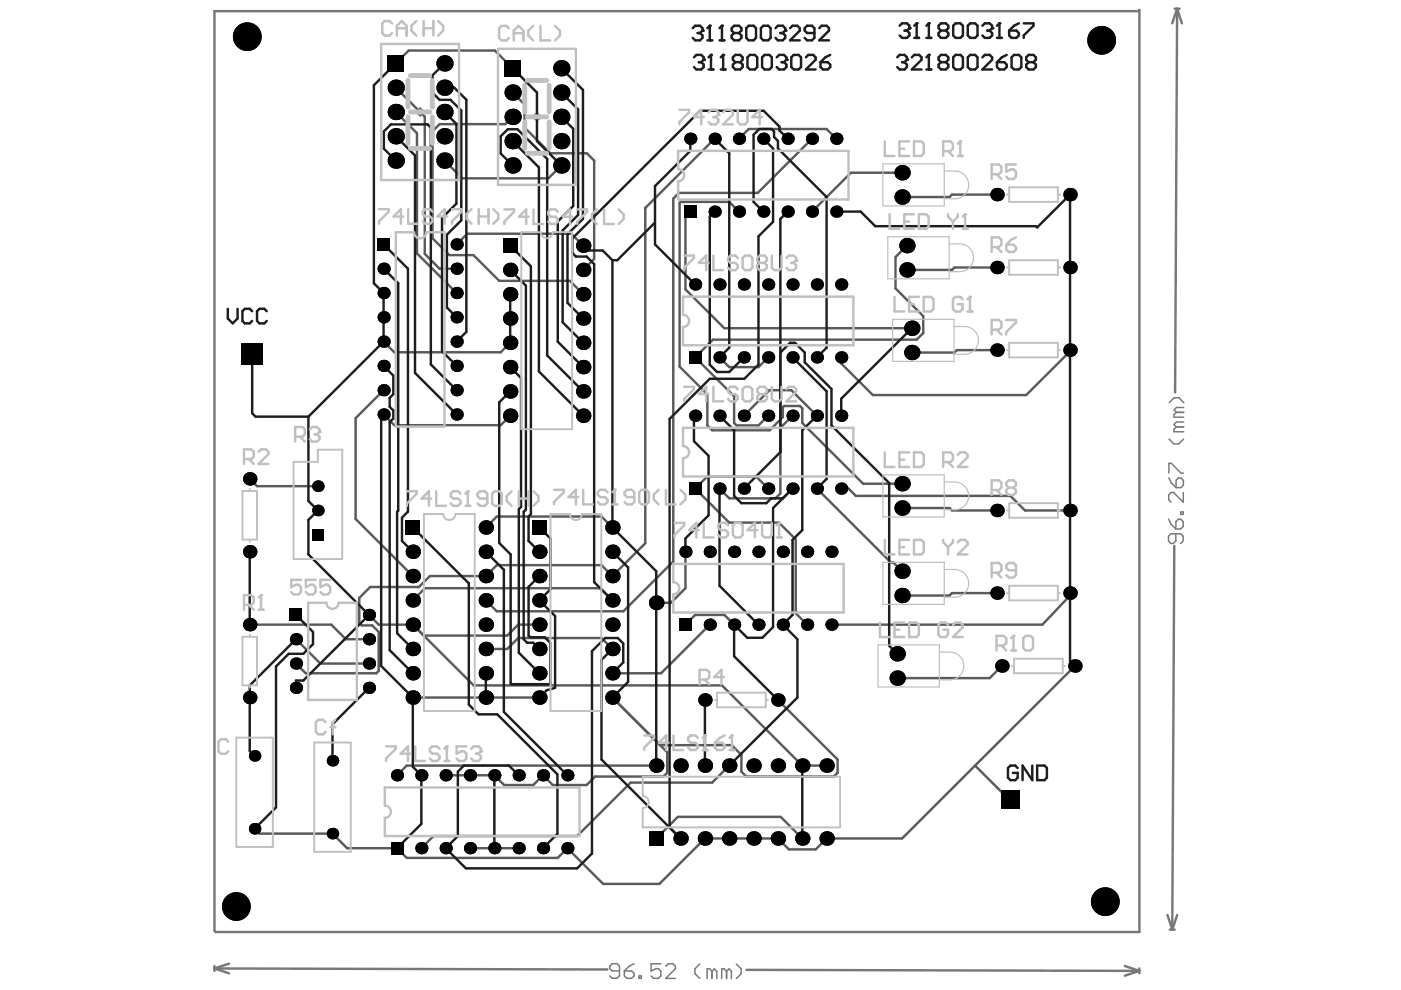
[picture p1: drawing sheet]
<svg xmlns="http://www.w3.org/2000/svg" width="297mm" height="210mm" viewBox="0 0 297 210" stroke-linecap="round" stroke-linejoin="round" font-family="sans-serif">
<g fill="none" stroke="#5a5a5a" stroke-width=".21">
<path d="M88.1 23.7h2M89.1 22.7v2.1M112.8 24.8h2.1M113.8 23.8v2"/>
<circle cx="89.1" cy="23.7" r=".71"/>
<circle cx="113.8" cy="24.8" r=".71"/>
</g>
<g fill="none" stroke="#787878" stroke-width=".52">
<path d="M45.5 2.4h195.8l.3-.3v195.5h-195.9l-.2-.2zM249.1 1.8l1 .1M249.6 1.9l-1.1 3M249.6 1.9l-.5 81.3M249.6 1.9l1 3M249 115.7l-.5 81.4M247.5 194l1 3.1M248 197.1h1.1M249.6 194l-1.1 3.1M45.5 205.3l3.1 1.1M45.5 205.3l83.3 .3M45.5 204.8v1.1"/>
<path d="M48.6 204.3l-3.1 1M158.3 205.6l83.3 .3M238.5 204.8l3.1 1.1M241.6 205.9l-3.1 1M241.6 205.3v1.1"/>
</g>
<g fill="none" stroke="#787878" stroke-width=".31">
<path d="M247.9 93.1l1 1h1l1-1M247.9 85.4l1-1.1h1.1l1 1.1M249.4 90.5l-.5 .5v.5l2.1 .1M249.4 90.5h1.6M249.4 87.4l-.5 .5v.6h2.1M249.4 87.4h1.6M251 89.5h-1.6l-.5 .5 .5 .5M251 86.4h-1.6l-.5 .5 .5 .5M247.8 110.1l.5 1 1 1M247.8 101.3l.5 1.1 1 1M247.8 100.3v-2.1h.5l2.1 2.1h.5M249.3 113.2v1.5l-.5 .5h-.5l-.6-.5v-1l.6-.5h2l.5 .5v1l-.5 .5"/>
<path d="M249.3 110.6l.5-.5h.5l.6 .5v1l-.6 .5h-1zM249.4 101.8l.5-.5h.5l.5 .6v1l-.5 .5h-1.1zM250.4 108.5h.5v.6h-.6zM250.9 104.4v2.1l-2.1-2.1h-.5l-.5 .5v1.1l.5 .5M131.3 205.9h-1.5l-.5-.5v-.6l.5-.5h1l.5 .5v2.1l-.5 .5h-1l-.5-.5M132.4 205.9h1.5l.5 .5v.5l-.5 .5h-1l-.5-.5zM134.4 204.3l-1 .5-1 1.1M135.5 206.9h.5v.5h-.5zM140.1 204.4l-2-.1v1.6l1-.5h.5l.5 .5v1l-.5 .5h-1l-.6-.5M141.1 204.9l.6-.5h1l.5 .5v.5l-2.1 2h2.1M148.4 204.4l-1.1 1v1l1.1 1.1M150.9 205.9l-.5-.5h-.5v2.1"/>
<path d="M150.9 205.9v1.6M150.9 205.9l.6-.5 .5 .5v1.6M154 205.9l-.5-.5h-.5v2.1M154 205.9v1.6M154 205.9l.6-.5 .5 .5v1.6M156.1 204.4l1 1v1.1l-1 1"/>
</g>
<g fill="none" stroke="#5a5a5a" stroke-width=".52">
<path d="M83.9 18.6l6.2 6.1v29.1l3.1 3.2h3.6M83.9 13.4l2.7-2.7h18.3l3.8 3.8M108.7 19.6l2.5 2.5v4.9l5.5 5.5h7.7l1.6 1.5v20.9l-2.3 2.3M83.9 23.7l4.5 4.5v25.5l8.4 8.4M94.2 34l3.8 3.8h18.3l2.7-2.7M108.7 24.8l-1.6 1.5h-13.9l-1.5 1.5v22.7l3.6 3.6h5.1l5.4 5.4h15l2.9 2.9M151.5 29.4l-14.7 14.7v71.1l-7 6.9-2.3-2.3h-22.2l-2.3 2.3h-11.9l-2.3 2.4h-10.3l-2.3 2.3v5.3l.5 .5h2.2l1.4 1.4v8.2l-.5 .5h-15l-2-2M156.7 29.4l2-2h16.6l2 2M172.2 29.4l-11.5 11.5h-16.7l-1.3 1.2v76.9l-10.5 10.6h-26.9l-2.3-2.3M191.3 36.6h-10.9l-8.2 8.3M96.8 51.8l2.3-2.2h22l2.6 2.5M146.4 44.9h-1.1v16.5l8.3 8.2h39.7"/>
<path d="M156.7 44.9l-2.1-2.1h-10.3l-.2 .2v34.7l5.9 5.9v6.6l1 1h12.2l2.8-2.8v-2.1l.2-.2h3.4l.5 .5v3.1l12.9 12.9h8.3M192.3 52.1l-2.4 2.4v6.6l5.8 5.9v3.6l-1.3 1.4h-43.2l-3.8 3.8 8.2 8.2v5.7l.6 .5h4.6l2.1-2.1M211.4 56.7h-9l-.6 .5h-9.5M211.4 41.3h-9.6l-.5 .5h-10M81.3 72.4l2.3 2.3h22.6l2-2M152.6 75.8l2 2h6.2l2.1-2M211.4 74.2h-8.5l-.5 .5h-9.1M226.6 74.7l-9 9.1h-32.5l-6.7-6.7v-1.3M81.3 87.9l2.3 2.2h22.6l2-2M81.3 82.7l-5.9 6v21.3l12.1 12.1M157.7 88.1l5.4-5.4h4.7l5.4 5.4M168 88.1l-2.5 2.6v13.9l-1.1 1.1h-9.8l-2-2.1"/>
<path d="M52.9 101.5l1.6 1.6h12.9M103 111.8l2.3-2.3h22.2l2.3 2.3M145.3 117v7.7l-3.1 3.1h-3.1M162.9 103.6l-2.6-2.6h-10.3l-2.6 2.6 7.2 7.2h10.5l3.6 3.6v15.6l2.4 2.4M173.2 103.6l15.7 15.7h.5l1.9 1.8M178.4 103.6h1.5l1.6 1.5h32.7l3.1 3.1h9.6M191.3 107.7h10l.5 .5h9.6M52.9 132.4h17.3l3.1 3.1h4.9M62.8 135.5l5.1 5.2h10.3M78.2 130.4l2.1 2h7.2l12.9 12.9h52.7l17 17h5.2M87.5 127.3l2.6-2.6h37.2l2.5 2.6M103 137.6h4.6l2.3-2.3h17.6l2.3 2.3"/>
<path d="M114.4 132.4h-4.5l-2.3 2.4h-17.8M145.3 132.4l2.1-2h6.2l2 2M150.5 132.4l-10.3 10.3h-10.4M211.4 125.7h-9.6l-.5 .6h-10M226.9 125.7v.6l-5.9 6.1h-44.7M87.5 147.9h26.9M129.8 147.9l11.7 11.6v4.4l-.8 .7h-14.5l-1.8 1.8h-7.2l-2.1-2-2 2h-6.2l-2.1-2h-10.3M164.9 148.4l12.7 12.6v2.9l-.8 .7h-18.6l-1-1v-3.5l-2.1-2.1h-15.1M212.4 141.2l-2.6 2.6h-19.6M227.9 141.2l-36.6 36.6h-16l-2.4 2.3h-5.6l-2.4-2.3h-15.4l-9.7 9.6h-11.9l-7.6-7.6-2.1 2.1h-32l-2-2.1h-10.6l-3.1-3.1h-15.5l-1-1M99.7 179.8h10.3M139.1 162.3h-52.9l-2 2.1"/>
<path d="M139.1 177.8l4.6-4.6h21.8l4.6 4.6M154.6 162.3l-3.6 3.6h-17.3l-11.3 11.4h-30.5l-2.6 2.5M206.7 162.3l7.3 7.2h.2"/>
</g>
<g fill="#000">
<circle cx="52.4" cy="7.8" r="3"/>
<circle cx="83.9" cy="18.6" r="1.73"/>
<circle cx="94.2" cy="18.6" r="1.73"/>
<circle cx="94.2" cy="13.4" r="1.73"/>
<circle cx="108.7" cy="19.6" r="1.73"/>
<circle cx="119" cy="19.6" r="1.73"/>
<circle cx="119" cy="14.5" r="1.73"/>
<circle cx="233.6" cy="8.5" r="3"/>
<circle cx="83.9" cy="34" r="1.73"/>
<circle cx="83.9" cy="23.7" r="1.73"/>
<circle cx="83.9" cy="28.9" r="1.73"/>
<circle cx="94.2" cy="28.9" r="1.73"/>
<circle cx="94.2" cy="23.7" r="1.73"/>
<circle cx="94.2" cy="34" r="1.73"/>
<circle cx="108.7" cy="29.9" r="1.73"/>
<circle cx="108.7" cy="24.8" r="1.73"/>
<circle cx="108.7" cy="35.1" r="1.73"/>
<circle cx="119" cy="35.1" r="1.73"/>
<circle cx="119" cy="24.8" r="1.73"/>
<circle cx="119" cy="29.9" r="1.73"/>
<circle cx="146.4" cy="29.4" r="1.29"/>
<circle cx="151.5" cy="29.4" r="1.29"/>
<circle cx="156.7" cy="29.4" r="1.29"/>
<circle cx="161.8" cy="29.4" r="1.29"/>
<circle cx="167" cy="29.4" r="1.29"/>
<circle cx="172.2" cy="29.4" r="1.29"/>
<circle cx="177.3" cy="29.4" r="1.29"/>
<circle cx="191.3" cy="36.6" r="1.63"/>
<circle cx="81.3" cy="57" r="1.29"/>
<circle cx="96.8" cy="57" r="1.29"/>
<circle cx="96.8" cy="51.8" r="1.29"/>
<circle cx="108.2" cy="57.2" r="1.53"/>
<circle cx="123.7" cy="57.2" r="1.53"/>
<circle cx="123.7" cy="52.1" r="1.53"/>
<circle cx="151.5" cy="44.9" r="1.29"/>
<circle cx="156.7" cy="44.9" r="1.29"/>
<circle cx="161.8" cy="44.9" r="1.29"/>
<circle cx="167" cy="44.9" r="1.29"/>
<circle cx="172.2" cy="44.9" r="1.29"/>
<circle cx="177.3" cy="44.9" r="1.29"/>
<circle cx="191.3" cy="41.8" r="1.63"/>
<circle cx="192.3" cy="57.2" r="1.63"/>
<circle cx="192.3" cy="52.1" r="1.63"/>
<circle cx="211.4" cy="41.3" r="1.42"/>
<circle cx="211.4" cy="56.7" r="1.42"/>
<circle cx="226.9" cy="56.7" r="1.42"/>
<circle cx="226.9" cy="41.3" r="1.42"/>
<circle cx="81.3" cy="72.4" r="1.29"/>
<circle cx="81.3" cy="62.1" r="1.29"/>
<circle cx="81.3" cy="67.3" r="1.29"/>
<circle cx="81.3" cy="77.6" r="1.29"/>
<circle cx="96.8" cy="72.4" r="1.29"/>
<circle cx="96.8" cy="67.3" r="1.29"/>
<circle cx="96.8" cy="62.1" r="1.29"/>
<circle cx="96.8" cy="77.6" r="1.29"/>
<circle cx="108.2" cy="67.5" r="1.53"/>
<circle cx="108.2" cy="77.8" r="1.53"/>
<circle cx="108.2" cy="72.7" r="1.53"/>
<circle cx="108.2" cy="62.4" r="1.53"/>
<circle cx="123.7" cy="72.7" r="1.53"/>
<circle cx="123.7" cy="62.4" r="1.53"/>
<circle cx="123.7" cy="77.8" r="1.53"/>
<circle cx="123.7" cy="67.5" r="1.53"/>
<circle cx="147.4" cy="60.3" r="1.29"/>
<circle cx="152.6" cy="75.8" r="1.29"/>
<circle cx="152.6" cy="60.3" r="1.29"/>
<circle cx="157.7" cy="60.3" r="1.29"/>
<circle cx="157.7" cy="75.8" r="1.29"/>
<circle cx="162.9" cy="60.3" r="1.29"/>
<circle cx="162.9" cy="75.8" r="1.29"/>
<circle cx="168" cy="75.8" r="1.29"/>
<circle cx="168" cy="60.3" r="1.29"/>
<circle cx="173.2" cy="60.3" r="1.29"/>
<circle cx="173.2" cy="75.8" r="1.29"/>
<circle cx="178.4" cy="60.3" r="1.29"/>
<circle cx="178.4" cy="75.8" r="1.29"/>
<circle cx="193.3" cy="74.7" r="1.63"/>
<circle cx="193.3" cy="69.6" r="1.63"/>
<circle cx="211.4" cy="74.2" r="1.42"/>
<circle cx="226.9" cy="74.2" r="1.42"/>
<circle cx="81.3" cy="87.9" r="1.29"/>
<circle cx="81.3" cy="82.7" r="1.29"/>
<circle cx="96.8" cy="82.7" r="1.29"/>
<circle cx="96.8" cy="87.9" r="1.29"/>
<circle cx="108.2" cy="83" r="1.53"/>
<circle cx="108.2" cy="88.1" r="1.53"/>
<circle cx="123.7" cy="83" r="1.53"/>
<circle cx="123.7" cy="88.1" r="1.53"/>
<circle cx="147.4" cy="88.1" r="1.29"/>
<circle cx="152.6" cy="88.1" r="1.29"/>
<circle cx="157.7" cy="88.1" r="1.29"/>
<circle cx="162.9" cy="88.1" r="1.29"/>
<circle cx="168" cy="88.1" r="1.29"/>
<circle cx="173.2" cy="88.1" r="1.29"/>
<circle cx="178.4" cy="88.1" r="1.29"/>
<circle cx="52.9" cy="117" r="1.42"/>
<circle cx="52.9" cy="101.5" r="1.42"/>
<circle cx="67.4" cy="103.1" r="1.22"/>
<circle cx="67.4" cy="108.2" r="1.22"/>
<circle cx="87.5" cy="117" r="1.53"/>
<circle cx="103" cy="111.8" r="1.53"/>
<circle cx="103" cy="117" r="1.53"/>
<circle cx="114.4" cy="117" r="1.53"/>
<circle cx="129.8" cy="111.8" r="1.53"/>
<circle cx="129.8" cy="117" r="1.53"/>
<circle cx="145.3" cy="117" r="1.29"/>
<circle cx="150.5" cy="117" r="1.29"/>
<circle cx="152.6" cy="103.6" r="1.29"/>
<circle cx="155.6" cy="117" r="1.29"/>
<circle cx="157.7" cy="103.6" r="1.29"/>
<circle cx="160.8" cy="117" r="1.29"/>
<circle cx="162.9" cy="103.6" r="1.29"/>
<circle cx="166" cy="117" r="1.29"/>
<circle cx="168" cy="103.6" r="1.29"/>
<circle cx="171.1" cy="117" r="1.29"/>
<circle cx="173.2" cy="103.6" r="1.29"/>
<circle cx="176.3" cy="117" r="1.29"/>
<circle cx="178.4" cy="103.6" r="1.29"/>
<circle cx="191.3" cy="102.6" r="1.63"/>
<circle cx="191.3" cy="107.7" r="1.63"/>
<circle cx="211.4" cy="108.2" r="1.42"/>
<circle cx="226.9" cy="108.2" r="1.42"/>
<circle cx="52.9" cy="132.4" r="1.42"/>
<circle cx="62.8" cy="135.5" r="1.29"/>
<circle cx="78.2" cy="135.5" r="1.29"/>
<circle cx="78.2" cy="130.4" r="1.29"/>
<circle cx="87.5" cy="132.4" r="1.53"/>
<circle cx="87.5" cy="127.3" r="1.53"/>
<circle cx="87.5" cy="122.1" r="1.53"/>
<circle cx="87.5" cy="137.6" r="1.53"/>
<circle cx="103" cy="132.4" r="1.53"/>
<circle cx="103" cy="137.6" r="1.53"/>
<circle cx="103" cy="127.3" r="1.53"/>
<circle cx="103" cy="122.1" r="1.53"/>
<circle cx="114.4" cy="132.4" r="1.53"/>
<circle cx="114.4" cy="127.3" r="1.53"/>
<circle cx="114.4" cy="122.1" r="1.53"/>
<circle cx="114.4" cy="137.6" r="1.53"/>
<circle cx="129.8" cy="132.4" r="1.53"/>
<circle cx="129.8" cy="127.3" r="1.53"/>
<circle cx="129.8" cy="137.6" r="1.53"/>
<circle cx="129.8" cy="122.1" r="1.53"/>
<circle cx="139.1" cy="127.8" r="1.55"/>
<circle cx="150.5" cy="132.4" r="1.29"/>
<circle cx="155.6" cy="132.4" r="1.29"/>
<circle cx="160.8" cy="132.4" r="1.29"/>
<circle cx="166" cy="132.4" r="1.29"/>
<circle cx="171.1" cy="132.4" r="1.29"/>
<circle cx="176.3" cy="132.4" r="1.29"/>
<circle cx="190.2" cy="138.6" r="1.63"/>
<circle cx="191.3" cy="121.1" r="1.63"/>
<circle cx="191.3" cy="126.3" r="1.63"/>
<circle cx="211.4" cy="125.7" r="1.42"/>
<circle cx="226.9" cy="125.7" r="1.42"/>
<circle cx="52.9" cy="147.9" r="1.42"/>
<circle cx="62.8" cy="140.7" r="1.29"/>
<circle cx="62.8" cy="145.8" r="1.29"/>
<circle cx="78.2" cy="145.8" r="1.29"/>
<circle cx="78.2" cy="140.7" r="1.29"/>
<circle cx="87.5" cy="142.7" r="1.53"/>
<circle cx="87.5" cy="147.9" r="1.53"/>
<circle cx="103" cy="142.7" r="1.53"/>
<circle cx="103" cy="147.9" r="1.53"/>
<circle cx="114.4" cy="142.7" r="1.53"/>
<circle cx="114.4" cy="147.9" r="1.53"/>
<circle cx="129.8" cy="147.9" r="1.53"/>
<circle cx="129.8" cy="142.7" r="1.53"/>
<circle cx="149.5" cy="148.4" r="1.42"/>
<circle cx="164.9" cy="148.4" r="1.42"/>
<circle cx="190.2" cy="143.8" r="1.63"/>
<circle cx="212.4" cy="141.2" r="1.42"/>
<circle cx="227.9" cy="141.2" r="1.42"/>
<circle cx="54" cy="160.3" r="1.22"/>
<circle cx="54" cy="175.7" r="1.22"/>
<circle cx="70.5" cy="176.7" r="1.22"/>
<circle cx="70.5" cy="161.3" r="1.22"/>
<circle cx="84.2" cy="164.4" r="1.29"/>
<circle cx="89.3" cy="179.8" r="1.29"/>
<circle cx="89.3" cy="164.4" r="1.29"/>
<circle cx="94.5" cy="164.4" r="1.29"/>
<circle cx="94.5" cy="179.8" r="1.29"/>
<circle cx="99.7" cy="164.4" r="1.29"/>
<circle cx="99.7" cy="179.8" r="1.29"/>
<circle cx="104.8" cy="164.4" r="1.29"/>
<circle cx="104.8" cy="179.8" r="1.29"/>
<circle cx="110" cy="179.8" r="1.29"/>
<circle cx="110" cy="164.4" r="1.29"/>
<circle cx="115.1" cy="164.4" r="1.29"/>
<circle cx="115.1" cy="179.8" r="1.29"/>
<circle cx="120.3" cy="164.4" r="1.29"/>
<circle cx="120.3" cy="179.8" r="1.29"/>
<circle cx="139.1" cy="162.3" r="1.53"/>
<circle cx="144.3" cy="177.8" r="1.53"/>
<circle cx="144.3" cy="162.3" r="1.53"/>
<circle cx="149.5" cy="177.8" r="1.53"/>
<circle cx="149.5" cy="162.3" r="1.53"/>
<circle cx="154.6" cy="162.3" r="1.53"/>
<circle cx="154.6" cy="177.8" r="1.53"/>
<circle cx="159.8" cy="162.3" r="1.53"/>
<circle cx="159.8" cy="177.8" r="1.53"/>
<circle cx="164.9" cy="177.8" r="1.53"/>
<circle cx="164.9" cy="162.3" r="1.53"/>
<circle cx="170.1" cy="162.3" r="1.53"/>
<circle cx="170.1" cy="177.8" r="1.53"/>
<circle cx="175.3" cy="162.3" r="1.53"/>
<circle cx="175.3" cy="177.8" r="1.53"/>
<circle cx="50.1" cy="192.2" r="3"/>
<circle cx="234.4" cy="191.2" r="3"/>
</g>
<g fill="#000">
<path d="M82.2 11.7h3.4v3.5h-3.4z" fill-rule="evenodd"/>
<path d="M107 12.7h3.4v3.5h-3.4z" fill-rule="evenodd"/>
<path d="M80 50.5h2.6v2.6h-2.6z" fill-rule="evenodd"/>
<path d="M106.6 50.6h3.1v3h-3.1z" fill-rule="evenodd"/>
<path d="M145.1 43.6h2.5v2.6h-2.5z" fill-rule="evenodd"/>
<path d="M51.2 72.8h4.5v4.4h-4.5z" fill-rule="evenodd"/>
<path d="M146.1 74.5h2.6v2.6h-2.6z" fill-rule="evenodd"/>
<path d="M66.2 112.2h2.4v2.4h-2.4z" fill-rule="evenodd"/>
<path d="M86 110.3h3.1v3.1h-3.1z" fill-rule="evenodd"/>
<path d="M112.8 110.3h3.1v3.1h-3.1z" fill-rule="evenodd"/>
<path d="M146.1 102.3h2.6v2.6h-2.6z" fill-rule="evenodd"/>
<path d="M61.5 129.1h2.5v2.6h-2.5z" fill-rule="evenodd"/>
<path d="M144 131.2h2.6v2.5h-2.6z" fill-rule="evenodd"/>
<path d="M137.6 176.3h3.1v3h-3.1z" fill-rule="evenodd"/>
<path d="M212.3 167.6h3.9v3.9h-3.9z" fill-rule="evenodd"/>
<path d="M82.9 178.5h2.6v2.6h-2.6z" fill-rule="evenodd"/>
</g>
<g fill="none" stroke="#1e1e1e" stroke-width=".52">
<path d="M83.9 13.4l-4.6 4.7v42l2 2v10.3l-15.9 15.9M94.2 18.6h2.1l2.6 2.6v49.2l-2.1 2M94.2 13.4l-2.5 2.6v3.7l1.5 1.5h2.3l2.3 2.2v23.3l-3 3.1v15.4l2 2.1M108.7 14.5l5.1 5.1v10.3l5.2 5.2M119 14.5l4.6 4.6v27.3l-3.3 3.3v14.5l3.4 3.3M119 19.6l3.6 3.6v22.4l-3.3 3.3v19.4l4.4 4.4M190.2 12.2l.5-.6h1.1l.5 .6v.5M83.9 34l-2.5-2.5v-3.6l1.5-1.5h7.8l.6 .6v50.3l5.5 5.4M83.9 28.9l4.1 4.1v46.1l8.8 8.8M94.2 23.7l2.6 2.6v16.9l-3.1 3v28.3l3.1 3.1M108.7 35.1l-2.5-2.5v-3.7l1.5-1.5h2l6.3 6.3v41.7l7.7 7.6M108.7 29.9l5.6 5.6v43.3l9.4 9.3"/>
<path d="M119 24.8l2.5 2.5v16.4l-3.2 3.3v25.5l5.4 5.3M146.4 29.4v2.6l-7.5 7.5v12.3l8.5 8.5M151.5 29.4l3.1 3.1v41.2l-2 2.1M161.8 29.4l2.1 2.1v15.5l-3.1 3.1v27.2l-3 3h-7.3l-8.5 8.5v86.7M167 29.4l-1.7-1.7v-.9l-3.4-3.3h-13.5l-27 27v3.1l.7 .8h2.3l1.6 1.6v67.4l3.8 3.9M81.3 57l3.1 3.1v48.2l-.2 .2v25.8l3.3 3.3M81.3 51.8l5.2 5.2v51.5l-1.3 1.3v4.9l2.3 2.3M108.2 57.2l3.3 3.4v47.4l-.5 .5v27l.8 .8h1.2l1.4 1.3M108.2 52.1l4.4 4.4v52.5l-.5 .5v5.2l2.3 2.3M123.2 53.1h4.6l2 2.1M129.8 55.2v56.6l9.3 9.3v41.2M138.9 47.2l-8 8h-1.1"/>
<path d="M151.5 44.9l-1 1v31.4l1.5 1.6h2.6l3.1-3.1M161.8 44.9l-2-2.1v-14.2l1.2-1.2h2.6l.5 .5v1.2l.8 .8v1.6l10.4 10.3v31.9l-2.1 2.1M167 44.9l-1.5 1.5v49.5l-7.8 7.7M177.3 44.9h5.2l3.1 3.1h34l.3 .2 7-6.9v98.9l1 1M48.3 65.5v2l1 1.1 1.1-1.1v-2M53.5 66l-.6-.5h-1l-.5 .5v2l.5 .6h1l.6-.6M53.5 75.5v12.1l.7 .7h11.2M56.6 66l-.6-.5h-1l-.5 .5v2l.5 .6h1l.6-.6M81.3 77.6l2.1 2v4l-.8 .8v1.9l.8 .7v1.7l-.8 .8v48.4l4.9 4.8M108.2 77.8l2.3 2.3v27.4l-.5 .4v30.5l4.4 4.3M108.2 62.4v10.3M165.5 74.7l2-2h1.1l2 2v2.1l5.7 5.7v7.7l12.2 12.2v34.5l1.7 1.7"/>
<path d="M168 75.8l7.3 7.2v18.5l-2.1 2.1M193.3 69.6l-14.9 14.9v3.6M65.4 88.3v17.9l2 2-2 2v7.4l12.8 12.8-13.9 13.9h-1.5v1.5M81.3 87.9l-.5 .5v52.8l6.7 6.7v14.7l1.8 1.8v10.3l-5.1 5.1M108.2 83l-2.4 2.3v29.8l2.5 2.5v27.3l.1 .2 8.3-.1v-8.7l-1.2-1.2h-3.1l-.3-.3v-10.4l2.3-2.3M147.1 87.9v5.6l3.1 3.1v12.7l-4.9 4.9v2M152.6 88.1l3 3.1v13.9l1.6 1.6h5.3l1-1h2.5M173.2 88.1l-3.1 3.1v21.2l-2.1 2.1v15.9l-2 2 3.1 3.1v12.4l-14.5 14.4M52.9 117v15.4M87.5 111.8l11.9 11.9v25.7l2.1 2.1h3.9l12.8 12.7v12.6l-3.1 3M103 117l3.8 3.8v30.1l13.5 13.5M114.4 111.8l2.3 2.4v10.8l-2.3 2.3 3.3 3.3v15.2l-1.8 .6-1.5 1.5"/>
<path d="M129.8 117l3.4 3.3v24.3l-3.4 3.3M152.6 103.6v20.6l8.2 8.2M168 103.6l-4.1 4.1v25.3l-2.3 2.2h-3.2l-2.8-2.8v6.7l9.3 9.3M62.8 135.5l-9.9 9.8v13.9l1.1 1.1M62.8 130.4l3.6 3.6v2.6l-2.1 2h-3.1l-2.7 2.7v29.9l-4.5 4.5M129.8 137.6l-2.3 2.3v21.1l16.8 16.8M78.2 145.8l-7.7 7.8v7.7M103 142.7v5.2M129.8 142.7l2.3-2.2v-4.1l-1.1-1.1h-2.7l-2.8 2.8v42.9l-3.1 3.1h-23.6l-4.3-4.3 2.6-2.5v-13.7l1.3-1.3h9.5l2.1 2.1M149.5 148.4v13.9M104.8 164.4v15.4M170.1 162.3v15.5"/>
<path d="M215.8 162.8l-.5-.5h-1.1l-.5 .5v2.1l.5 .5h1.1l.5-.5v-1h-1.1M218.9 162.3v3.1l-2.1-3.1v3.1M219.9 162.3h1.5l.6 .5v2.1l-.6 .5h-1.5z"/>
</g>
<circle cx="192.3" cy="12.7" r=".26" fill="#1e1e1e"/>
<path d="M191.3 13.2h.5M191.8 13.2l.5 .5v.5l-.5 .5h-1.1l-.5-.5M192.3 12.7l-.5 .5M193.3 12.2l.5-.6h1.1l.5 .6v.5l-2.1 2h2.1M196.4 14.7h1M196.9 11.6v3.1" fill="none" stroke="#1e1e1e" stroke-width=".52"/>
<circle cx="196.9" cy="11.6" r=".26" fill="#1e1e1e"/>
<g fill="none" stroke="#1e1e1e" stroke-width=".52">
<path d="M147.1 12.2l.5-.6h1.1l.5 .6v.5M196.9 11.6l-.5 .6M199.5 13.2l-.5-.5v-.5l.5-.6h1l.6 .6v.5l-.6 .5M199.5 13.2l-.5 .5v.5l.5 .5h1l.6-.5v-.5l-.6-.5M199.5 13.2h1M202.1 12.2l.5-.6h1l.6 .6v2l-.6 .5h-1l-.5-.5zM205.2 12.2l.5-.6h1l.6 .6v2l-.6 .5h-1l-.5-.5zM208.3 12.2l.5-.6h1l.5 .6v.5l-2 2h2M211.4 13.2h1.5l.5 .5v.5l-.5 .5h-1l-.5-.5zM213.4 11.6l-1 .6-1 1M214.5 12.2l.5-.6h1l.5 .6v2l-.5 .5h-1l-.5-.5zM218.1 13.2l-.5-.5v-.5l.5-.6h1l.5 .6v.5l-.5 .5"/>
<path d="M218.1 13.2l-.5 .5v.5l.5 .5h1l.5-.5v-.5l-.5-.5M218.1 13.2h1"/>
</g>
<circle cx="149.2" cy="12.7" r=".26" fill="#1e1e1e"/>
<path d="M148.2 13.2h.5M148.7 13.2l.5 .5v.5l-.5 .5h-1.1l-.5-.5M149.2 12.7l-.5 .5M150.2 14.7h1.1M150.7 11.6v3.1" fill="none" stroke="#1e1e1e" stroke-width=".52"/>
<circle cx="150.7" cy="11.6" r=".26" fill="#1e1e1e"/>
<path d="M150.7 11.6l-.5 .6M152.8 14.7h1M153.3 11.6v3.1" fill="none" stroke="#1e1e1e" stroke-width=".52"/>
<circle cx="153.3" cy="11.6" r=".26" fill="#1e1e1e"/>
<path d="M153.3 11.6l-.5 .6M155.9 13.2l-.5-.5v-.5l.5-.6h1l.6 .6v.5l-.6 .5M155.9 13.2l-.5 .5v.5l.5 .5h1l.6-.5v-.5l-.6-.5M155.9 13.2h1M158.5 12.2l.5-.6h1l.5 .6v2l-.5 .5h-1l-.5-.5zM161.6 12.2l.5-.6h1l.5 .6v2l-.5 .5h-1l-.5-.5zM164.7 12.2l.5-.6h1l.5 .6v.5" fill="none" stroke="#1e1e1e" stroke-width=".52"/>
<circle cx="166.7" cy="12.7" r=".26" fill="#1e1e1e"/>
<path d="M165.7 13.2h.5M166.2 13.2l.5 .5v.5l-.5 .5h-1l-.5-.5M166.7 12.7l-.5 .5M167.8 12.2l.5-.6h1l.5 .6v2l-.5 .5h-1l-.5-.5zM170.9 12.2l.5-.6h1l.5 .6v.5l-2 2h2M174 13.2h1.5l.5 .5v.5l-.5 .5h-1l-.5-.5zM176 11.6l-1 .6-1 1M190.7 5.5l.6-.6h1l.5 .6v.5" fill="none" stroke="#1e1e1e" stroke-width=".52"/>
<circle cx="192.8" cy="6" r=".26" fill="#1e1e1e"/>
<path d="M191.8 6.5h.5M192.3 6.5l.5 .5v.5l-.5 .5h-1l-.6-.5M192.8 6l-.5 .5M193.8 8h1.1M194.4 4.9v3.1" fill="none" stroke="#1e1e1e" stroke-width=".52"/>
<circle cx="194.4" cy="4.9" r=".26" fill="#1e1e1e"/>
<path d="M194.4 4.9l-.6 .6M196.4 8h1M196.9 4.9v3.1" fill="none" stroke="#1e1e1e" stroke-width=".52"/>
<circle cx="196.9" cy="4.9" r=".26" fill="#1e1e1e"/>
<path d="M196.9 4.9l-.5 .6M199.5 6.5l-.5-.5v-.5l.5-.6h1l.6 .6v.5l-.6 .5M199.5 6.5l-.5 .5v.5l.5 .5h1l.6-.5v-.5l-.6-.5M199.5 6.5h1M202.1 5.5l.5-.6h1l.6 .6v2l-.6 .5h-1l-.5-.5zM205.2 5.5l.5-.6h1l.6 .6v2l-.6 .5h-1l-.5-.5zM208.3 5.5l.5-.6h1l.5 .6v.5" fill="none" stroke="#1e1e1e" stroke-width=".52"/>
<circle cx="210.3" cy="6" r=".26" fill="#1e1e1e"/>
<path d="M209.3 6.5h.5M209.8 6.5l.5 .5v.5l-.5 .5h-1l-.5-.5M210.3 6l-.5 .5M211.4 8h1M211.9 4.9v3.1" fill="none" stroke="#1e1e1e" stroke-width=".52"/>
<circle cx="211.9" cy="4.9" r=".26" fill="#1e1e1e"/>
<path d="M146.9 6l.5-.5h1l.5 .5v.5M211.9 4.9l-.5 .6M214 6.5h1.5l.5 .5v.5l-.5 .5h-1l-.5-.5zM216 4.9l-1 .6-1 1M217.1 4.9h2v.6l-2 2v.5" fill="none" stroke="#1e1e1e" stroke-width=".52"/>
<circle cx="148.9" cy="6.5" r=".26" fill="#1e1e1e"/>
<path d="M147.9 7h.5M148.4 7l.5 .5v.5l-.5 .5h-1l-.5-.5M148.9 6.5l-.5 .5M150 8.5h1M150.5 5.5v3" fill="none" stroke="#1e1e1e" stroke-width=".52"/>
<circle cx="150.5" cy="5.5" r=".26" fill="#1e1e1e"/>
<path d="M150.5 5.5l-.5 .5M152.6 8.5h1M153.1 5.5v3" fill="none" stroke="#1e1e1e" stroke-width=".52"/>
<circle cx="153.1" cy="5.5" r=".26" fill="#1e1e1e"/>
<path d="M153.1 5.5l-.5 .5M155.6 7l-.5-.5v-.5l.5-.5h1.1l.5 .5v.5l-.5 .5M155.6 7l-.5 .5v.5l.5 .5h1.1l.5-.5v-.5l-.5-.5M155.6 7h1.1M158.2 6l.5-.5h1.1l.5 .5v2l-.5 .5h-1.1l-.5-.5zM161.3 6l.5-.5h1.1l.5 .5v2l-.5 .5h-1.1l-.5-.5zM164.4 6l.5-.5h1.1l.5 .5v.5" fill="none" stroke="#1e1e1e" stroke-width=".52"/>
<circle cx="166.5" cy="6.5" r=".26" fill="#1e1e1e"/>
<path d="M165.4 7h.6M166 7l.5 .5v.5l-.5 .5h-1.1l-.5-.5M166.5 6.5l-.5 .5M167.5 6l.5-.5h1.1l.5 .5v.5l-2.1 2h2.1M172.7 7h-1.6l-.5-.5v-.5l.5-.5h1.1l.5 .5v2l-.5 .5h-1.1l-.5-.5M173.7 6l.5-.5h1.1l.5 .5v.5l-2.1 2h2.1" fill="none" stroke="#1e1e1e" stroke-width=".52"/>
<g fill="#000">
<circle cx="52.4" cy="7.8" r="3"/>
<circle cx="83.9" cy="18.6" r="1.73"/>
<circle cx="94.2" cy="18.6" r="1.73"/>
<circle cx="94.2" cy="13.4" r="1.73"/>
<circle cx="108.7" cy="19.6" r="1.73"/>
<circle cx="119" cy="19.6" r="1.73"/>
<circle cx="119" cy="14.5" r="1.73"/>
<circle cx="233.6" cy="8.5" r="3"/>
<circle cx="83.9" cy="34" r="1.73"/>
<circle cx="83.9" cy="23.7" r="1.73"/>
<circle cx="83.9" cy="28.9" r="1.73"/>
<circle cx="94.2" cy="28.9" r="1.73"/>
<circle cx="94.2" cy="23.7" r="1.73"/>
<circle cx="94.2" cy="34" r="1.73"/>
<circle cx="108.7" cy="29.9" r="1.73"/>
<circle cx="108.7" cy="24.8" r="1.73"/>
<circle cx="108.7" cy="35.1" r="1.73"/>
<circle cx="119" cy="35.1" r="1.73"/>
<circle cx="119" cy="24.8" r="1.73"/>
<circle cx="119" cy="29.9" r="1.73"/>
<circle cx="146.4" cy="29.4" r="1.29"/>
<circle cx="151.5" cy="29.4" r="1.29"/>
<circle cx="156.7" cy="29.4" r="1.29"/>
<circle cx="161.8" cy="29.4" r="1.29"/>
<circle cx="167" cy="29.4" r="1.29"/>
<circle cx="172.2" cy="29.4" r="1.29"/>
<circle cx="177.3" cy="29.4" r="1.29"/>
<circle cx="191.3" cy="36.6" r="1.63"/>
<circle cx="81.3" cy="57" r="1.29"/>
<circle cx="96.8" cy="57" r="1.29"/>
<circle cx="96.8" cy="51.8" r="1.29"/>
<circle cx="108.2" cy="57.2" r="1.53"/>
<circle cx="123.7" cy="57.2" r="1.53"/>
<circle cx="123.7" cy="52.1" r="1.53"/>
<circle cx="151.5" cy="44.9" r="1.29"/>
<circle cx="156.7" cy="44.9" r="1.29"/>
<circle cx="161.8" cy="44.9" r="1.29"/>
<circle cx="167" cy="44.9" r="1.29"/>
<circle cx="172.2" cy="44.9" r="1.29"/>
<circle cx="177.3" cy="44.9" r="1.29"/>
<circle cx="191.3" cy="41.8" r="1.63"/>
<circle cx="192.3" cy="57.2" r="1.63"/>
<circle cx="192.3" cy="52.1" r="1.63"/>
<circle cx="211.4" cy="41.3" r="1.42"/>
<circle cx="211.4" cy="56.7" r="1.42"/>
<circle cx="226.9" cy="56.7" r="1.42"/>
<circle cx="226.9" cy="41.3" r="1.42"/>
<circle cx="81.3" cy="72.4" r="1.29"/>
<circle cx="81.3" cy="62.1" r="1.29"/>
<circle cx="81.3" cy="67.3" r="1.29"/>
<circle cx="81.3" cy="77.6" r="1.29"/>
<circle cx="96.8" cy="72.4" r="1.29"/>
<circle cx="96.8" cy="67.3" r="1.29"/>
<circle cx="96.8" cy="62.1" r="1.29"/>
<circle cx="96.8" cy="77.6" r="1.29"/>
<circle cx="108.2" cy="67.5" r="1.53"/>
<circle cx="108.2" cy="77.8" r="1.53"/>
<circle cx="108.2" cy="72.7" r="1.53"/>
<circle cx="108.2" cy="62.4" r="1.53"/>
<circle cx="123.7" cy="72.7" r="1.53"/>
<circle cx="123.7" cy="62.4" r="1.53"/>
<circle cx="123.7" cy="77.8" r="1.53"/>
<circle cx="123.7" cy="67.5" r="1.53"/>
<circle cx="147.4" cy="60.3" r="1.29"/>
<circle cx="152.6" cy="75.8" r="1.29"/>
<circle cx="152.6" cy="60.3" r="1.29"/>
<circle cx="157.7" cy="60.3" r="1.29"/>
<circle cx="157.7" cy="75.8" r="1.29"/>
<circle cx="162.9" cy="60.3" r="1.29"/>
<circle cx="162.9" cy="75.8" r="1.29"/>
<circle cx="168" cy="75.8" r="1.29"/>
<circle cx="168" cy="60.3" r="1.29"/>
<circle cx="173.2" cy="60.3" r="1.29"/>
<circle cx="173.2" cy="75.8" r="1.29"/>
<circle cx="178.4" cy="60.3" r="1.29"/>
<circle cx="178.4" cy="75.8" r="1.29"/>
<circle cx="193.3" cy="74.7" r="1.63"/>
<circle cx="193.3" cy="69.6" r="1.63"/>
<circle cx="211.4" cy="74.2" r="1.42"/>
<circle cx="226.9" cy="74.2" r="1.42"/>
<circle cx="81.3" cy="87.9" r="1.29"/>
<circle cx="81.3" cy="82.7" r="1.29"/>
<circle cx="96.8" cy="82.7" r="1.29"/>
<circle cx="96.8" cy="87.9" r="1.29"/>
<circle cx="108.2" cy="83" r="1.53"/>
<circle cx="108.2" cy="88.1" r="1.53"/>
<circle cx="123.7" cy="83" r="1.53"/>
<circle cx="123.7" cy="88.1" r="1.53"/>
<circle cx="147.4" cy="88.1" r="1.29"/>
<circle cx="152.6" cy="88.1" r="1.29"/>
<circle cx="157.7" cy="88.1" r="1.29"/>
<circle cx="162.9" cy="88.1" r="1.29"/>
<circle cx="168" cy="88.1" r="1.29"/>
<circle cx="173.2" cy="88.1" r="1.29"/>
<circle cx="178.4" cy="88.1" r="1.29"/>
<circle cx="52.9" cy="117" r="1.42"/>
<circle cx="52.9" cy="101.5" r="1.42"/>
<circle cx="67.4" cy="103.1" r="1.22"/>
<circle cx="67.4" cy="108.2" r="1.22"/>
<circle cx="87.5" cy="117" r="1.53"/>
<circle cx="103" cy="111.8" r="1.53"/>
<circle cx="103" cy="117" r="1.53"/>
<circle cx="114.4" cy="117" r="1.53"/>
<circle cx="129.8" cy="111.8" r="1.53"/>
<circle cx="129.8" cy="117" r="1.53"/>
<circle cx="145.3" cy="117" r="1.29"/>
<circle cx="150.5" cy="117" r="1.29"/>
<circle cx="152.6" cy="103.6" r="1.29"/>
<circle cx="155.6" cy="117" r="1.29"/>
<circle cx="157.7" cy="103.6" r="1.29"/>
<circle cx="160.8" cy="117" r="1.29"/>
<circle cx="162.9" cy="103.6" r="1.29"/>
<circle cx="166" cy="117" r="1.29"/>
<circle cx="168" cy="103.6" r="1.29"/>
<circle cx="171.1" cy="117" r="1.29"/>
<circle cx="173.2" cy="103.6" r="1.29"/>
<circle cx="176.3" cy="117" r="1.29"/>
<circle cx="178.4" cy="103.6" r="1.29"/>
<circle cx="191.3" cy="102.6" r="1.63"/>
<circle cx="191.3" cy="107.7" r="1.63"/>
<circle cx="211.4" cy="108.2" r="1.42"/>
<circle cx="226.9" cy="108.2" r="1.42"/>
<circle cx="52.9" cy="132.4" r="1.42"/>
<circle cx="62.8" cy="135.5" r="1.29"/>
<circle cx="78.2" cy="135.5" r="1.29"/>
<circle cx="78.2" cy="130.4" r="1.29"/>
<circle cx="87.5" cy="132.4" r="1.53"/>
<circle cx="87.5" cy="127.3" r="1.53"/>
<circle cx="87.5" cy="122.1" r="1.53"/>
<circle cx="87.5" cy="137.6" r="1.53"/>
<circle cx="103" cy="132.4" r="1.53"/>
<circle cx="103" cy="137.6" r="1.53"/>
<circle cx="103" cy="127.3" r="1.53"/>
<circle cx="103" cy="122.1" r="1.53"/>
<circle cx="114.4" cy="132.4" r="1.53"/>
<circle cx="114.4" cy="127.3" r="1.53"/>
<circle cx="114.4" cy="122.1" r="1.53"/>
<circle cx="114.4" cy="137.6" r="1.53"/>
<circle cx="129.8" cy="132.4" r="1.53"/>
<circle cx="129.8" cy="127.3" r="1.53"/>
<circle cx="129.8" cy="137.6" r="1.53"/>
<circle cx="129.8" cy="122.1" r="1.53"/>
<circle cx="139.1" cy="127.8" r="1.55"/>
<circle cx="150.5" cy="132.4" r="1.29"/>
<circle cx="155.6" cy="132.4" r="1.29"/>
<circle cx="160.8" cy="132.4" r="1.29"/>
<circle cx="166" cy="132.4" r="1.29"/>
<circle cx="171.1" cy="132.4" r="1.29"/>
<circle cx="176.3" cy="132.4" r="1.29"/>
<circle cx="190.2" cy="138.6" r="1.63"/>
<circle cx="191.3" cy="121.1" r="1.63"/>
<circle cx="191.3" cy="126.3" r="1.63"/>
<circle cx="211.4" cy="125.7" r="1.42"/>
<circle cx="226.9" cy="125.7" r="1.42"/>
<circle cx="52.9" cy="147.9" r="1.42"/>
<circle cx="62.8" cy="140.7" r="1.29"/>
<circle cx="62.8" cy="145.8" r="1.29"/>
<circle cx="78.2" cy="145.8" r="1.29"/>
<circle cx="78.2" cy="140.7" r="1.29"/>
<circle cx="87.5" cy="142.7" r="1.53"/>
<circle cx="87.5" cy="147.9" r="1.53"/>
<circle cx="103" cy="142.7" r="1.53"/>
<circle cx="103" cy="147.9" r="1.53"/>
<circle cx="114.4" cy="142.7" r="1.53"/>
<circle cx="114.4" cy="147.9" r="1.53"/>
<circle cx="129.8" cy="147.9" r="1.53"/>
<circle cx="129.8" cy="142.7" r="1.53"/>
<circle cx="149.5" cy="148.4" r="1.42"/>
<circle cx="164.9" cy="148.4" r="1.42"/>
<circle cx="190.2" cy="143.8" r="1.63"/>
<circle cx="212.4" cy="141.2" r="1.42"/>
<circle cx="227.9" cy="141.2" r="1.42"/>
<circle cx="54" cy="160.3" r="1.22"/>
<circle cx="54" cy="175.7" r="1.22"/>
<circle cx="70.5" cy="176.7" r="1.22"/>
<circle cx="70.5" cy="161.3" r="1.22"/>
<circle cx="84.2" cy="164.4" r="1.29"/>
<circle cx="89.3" cy="179.8" r="1.29"/>
<circle cx="89.3" cy="164.4" r="1.29"/>
<circle cx="94.5" cy="164.4" r="1.29"/>
<circle cx="94.5" cy="179.8" r="1.29"/>
<circle cx="99.7" cy="164.4" r="1.29"/>
<circle cx="99.7" cy="179.8" r="1.29"/>
<circle cx="104.8" cy="164.4" r="1.29"/>
<circle cx="104.8" cy="179.8" r="1.29"/>
<circle cx="110" cy="179.8" r="1.29"/>
<circle cx="110" cy="164.4" r="1.29"/>
<circle cx="115.1" cy="164.4" r="1.29"/>
<circle cx="115.1" cy="179.8" r="1.29"/>
<circle cx="120.3" cy="164.4" r="1.29"/>
<circle cx="120.3" cy="179.8" r="1.29"/>
<circle cx="139.1" cy="162.3" r="1.53"/>
<circle cx="144.3" cy="177.8" r="1.53"/>
<circle cx="144.3" cy="162.3" r="1.53"/>
<circle cx="149.5" cy="177.8" r="1.53"/>
<circle cx="149.5" cy="162.3" r="1.53"/>
<circle cx="154.6" cy="162.3" r="1.53"/>
<circle cx="154.6" cy="177.8" r="1.53"/>
<circle cx="159.8" cy="162.3" r="1.53"/>
<circle cx="159.8" cy="177.8" r="1.53"/>
<circle cx="164.9" cy="177.8" r="1.53"/>
<circle cx="164.9" cy="162.3" r="1.53"/>
<circle cx="170.1" cy="162.3" r="1.53"/>
<circle cx="170.1" cy="177.8" r="1.53"/>
<circle cx="175.3" cy="162.3" r="1.53"/>
<circle cx="175.3" cy="177.8" r="1.53"/>
<circle cx="50.1" cy="192.2" r="3"/>
<circle cx="234.4" cy="191.2" r="3"/>
</g>
<g fill="#000">
<path d="M82.2 11.7h3.4v3.5h-3.4z" fill-rule="evenodd"/>
<path d="M107 12.7h3.4v3.5h-3.4z" fill-rule="evenodd"/>
<path d="M80 50.5h2.6v2.6h-2.6z" fill-rule="evenodd"/>
<path d="M106.6 50.6h3.1v3h-3.1z" fill-rule="evenodd"/>
<path d="M145.1 43.6h2.5v2.6h-2.5z" fill-rule="evenodd"/>
<path d="M51.2 72.8h4.5v4.4h-4.5z" fill-rule="evenodd"/>
<path d="M146.1 74.5h2.6v2.6h-2.6z" fill-rule="evenodd"/>
<path d="M66.2 112.2h2.4v2.4h-2.4z" fill-rule="evenodd"/>
<path d="M86 110.3h3.1v3.1h-3.1z" fill-rule="evenodd"/>
<path d="M112.8 110.3h3.1v3.1h-3.1z" fill-rule="evenodd"/>
<path d="M146.1 102.3h2.6v2.6h-2.6z" fill-rule="evenodd"/>
<path d="M61.5 129.1h2.5v2.6h-2.5z" fill-rule="evenodd"/>
<path d="M144 131.2h2.6v2.5h-2.6z" fill-rule="evenodd"/>
<path d="M137.6 176.3h3.1v3h-3.1z" fill-rule="evenodd"/>
<path d="M212.3 167.6h3.9v3.9h-3.9z" fill-rule="evenodd"/>
<path d="M82.9 178.5h2.6v2.6h-2.6z" fill-rule="evenodd"/>
</g>
<g fill="none" stroke="#c0c0c0" stroke-width=".41">
<path d="M214 39.7h10.3v3.1h-10.3zM114.6 49.2h-4.1v41.8h10.8v-41.8h-4.1M213.5 56.7h.5M213.5 41.3h.5M214 55.2h10.3v3.1h-10.3zM224.3 56.7h.5M224.3 41.3h.5M213.5 74.2h.5M214 72.7h10.3v3.1h-10.3zM224.3 74.2h.5M62.2 97.9h5.2v-2.5h5.2v23.1h-10.4zM51.4 104.1h3.1v10.3h-3.1z"/>
<path d="M52.9 103.6v.5M52.9 114.4v.5M94 109h-4.1v41.8h10.8v-41.8h-4.1M120.8 109h-4.1v41.8h10.8v-41.8h-4.1M213.5 108.2h.5M214 106.7h10.3v3.1h-10.3zM224.3 108.2h.5M51.4 135h3.1v10.3h-3.1zM52.9 134.6v.4M213.5 125.7h.5M214 124.2h10.3v3.1h-10.3zM215 139.7h10.3v3h-10.3z"/>
<path d="M224.3 125.7h.5M50.1 156.4h7.8v23.2h-7.8zM52.9 145.3v.5M66.6 157.4h7.8v23.2h-7.8zM151.6 148.4h.4M152 146.9h10.4v3.1h-10.4zM162.4 148.4h.4M214.5 141.2h.5M225.3 141.2h.5M136.3 168.8v-4.1h41.8v10.7h-41.8v-4.1"/>
</g>
<g fill="none" stroke="#c0c0c0" stroke-width=".26">
<path d="M187.2 34.7h13v9h-13zM200.2 36.3h2.2M188.2 50.2h13v8.9h-13zM200.2 42.1h2.2M201.2 57.6h2.3M201.2 51.7h2.3M189.3 67.7h13v8.9h-13zM202.3 75.1h2.2M202.3 69.2h2.2M187.2 100.7h13v8.9h-13zM187.2 119.2h13v8.9h-13zM200.2 108.1h2.2"/>
<path d="M200.2 102.2h2.2M186.2 136.7h13v9h-13zM199.2 138.3h2.2M200.2 126.6h2.2M200.2 120.7h2.2M199.2 144.1h2.2"/>
</g>
<g fill="none" stroke="#c0c0c0" stroke-width=".52">
<path d="M80.8 9.3h16.5v28.9h-16.5zM105.6 10.4h16.5v28.8h-16.5zM143.8 35.9v-3.9h36.1v10.3h-36.1v-3.9M87.8 49.2h-3.9v41.3h10.3v-41.3h-3.8M144.8 66.8v-3.9h36.1v10.3h-36.1v-3.9M144.8 94.6v-3.9h36.1v10.3h-36.1v-3.8M51.7 128.2h1.6l.5-.5v-1l-.5-.5h-1.6v3.1M52.8 128.2l1 1.1M54.8 129.3h1.1M55.3 126.2v3.1M69.2 127.8h-3.9v20.6h10.4v-20.6h-3.9M142.7 123.4v-3.8h36.2v10.3h-36.2v-3.9"/>
<path d="M48.4 157.2l-.5-.5h-1.1l-.5 .5v2.1l.5 .5h1.1l.5-.5M81.6 170.8v-3.8h41.3v10.3h-41.3v-3.9"/>
</g>
<g fill="none" stroke="#c0c0c0" stroke-width="1">
<path d="M86.5 17v5.7M87 16h4.1M91.7 17v5.7M111.3 18.1v5.6M111.8 17h4.1M116.4 18.1v5.6M86.5 24.8v5.6M87 31.5h4.1M87 23.7h4.1M91.7 24.8v5.6M111.3 25.8v5.7M111.8 32.5h4.1"/>
<path d="M111.8 24.8h4.1M116.4 25.8v5.7"/>
</g>
<circle cx="55.3" cy="126.2" r=".26" fill="#c0c0c0"/>
<g fill="none" stroke="#c0c0c0" stroke-width=".52">
<path d="M83.1 5l-.5-.5h-1l-.6 .5v2l.6 .5h1l.5-.5M84.1 7.5v-2l1.1-1 1 1v2M84.1 6h2.1M88.3 4.5l-1.1 1v1l1.1 1M89.8 6h2.1M89.8 4.5v3M91.9 4.5v3M92.9 4.5l1 1v1l-1 1M51.7 97.3h1.6l.5-.5v-1l-.5-.5h-1.6v3.1M52.8 97.3l1 1.1M54.8 95.8l.5-.5h1.1l.5 .5v.5l-2.1 2.1h2.1M62.6 92.6h1.5l.5-.5v-1l-.5-.6h-1.5v3.1"/>
<path d="M63.6 92.6l1 1M65.7 91.1l.5-.6h1l.5 .6v.5M55.3 126.2l-.5 .5M63.8 122.9h-2.1v1.6l1.1-.5h.5l.5 .5v1l-.5 .5h-1l-.6-.5M66.9 122.9h-2.1v1.6l1.1-.5h.5l.5 .5v1l-.5 .5h-1l-.6-.5M70 122.9h-2.1v1.6l1.1-.5h.5l.5 .5v1l-.5 .5h-1l-.6-.5M69 153.1l-.5-.5h-1l-.5 .5v2.1l.5 .5h1l.5-.5M70.1 154.2h1M71.1 152.6l-.5 .5v2.6M148.3 144.1h1.6l.5-.5v-1.1l-.5-.5h-1.6v3.1M149.4 144.1l1 1M153.5 143.6h-2.1l1.6-1.6v3.1"/>
</g>
<circle cx="67.7" cy="91.6" r=".26" fill="#c0c0c0"/>
<path d="M66.7 92.1h.5M67.2 92.1l.5 .5v.5l-.5 .5h-1l-.5-.5M67.7 91.6l-.5 .5M117.5 103.9h2v.5l-2 2v.5M122.6 105.4h-2l1.5-1.5v3M123.6 103.9v3h2.1M128.8 104.4l-.5-.5h-1l-.6 .5v.5l.6 .5h1l.5 .5v.5l-.5 .5h-1l-.6-.5M129.8 106.9h1.1M130.4 103.9v3" fill="none" stroke="#c0c0c0" stroke-width=".52"/>
<circle cx="130.4" cy="103.9" r=".26" fill="#c0c0c0"/>
<g fill="none" stroke="#c0c0c0" stroke-width=".52">
<path d="M107.9 6l-.5-.5h-1.1l-.5 .5v2.1l.5 .5h1.1l.5-.5M108.9 8.6v-2.1l1-1 1.1 1v2.1M108.9 7h2.1M113 5.5l-1 1v1l1 1.1M114.6 5.5v3.1h2.1M117.7 5.5l1 1v1l-1 1.1M106.9 44.4h2.1v.5l-2.1 2.1v.5M112.1 45.9h-2.1l1.6-1.5v3.1M113.1 44.4v3.1h2.1M118.3 44.9l-.5-.5h-1.1l-.5 .5v.5l.5 .5h1.1l.5 .6v.5l-.5 .5h-1.1l-.5-.5M121.4 45.9h-2.1l1.6-1.5v3.1M122.4 44.4h2.1v.5l-2.1 2.1v.5"/>
<path d="M126.5 44.4l-1 1v1.1l1 1M128.1 44.4v3.1h2M131.2 44.4l1 1v1.1l-1 1M189.7 63v3h2M192.8 64.5h1M194.8 63h-2v3h2M195.8 63h1.6l.5 .5v2l-.5 .5h-1.6zM204.1 63.5l-.5-.5h-1l-.6 .5v2l.6 .5h1l.5-.5v-1h-1M205.1 66h1.1M205.7 63v3M187.6 95.9v3.1h2.1M190.7 97.5h1"/>
<path d="M192.8 95.9h-2.1v3.1h2.1M193.8 95.9h1.5l.5 .5v2.1l-.5 .5h-1.5zM200 98h1.5l.5-.5v-1.1l-.5-.5h-1.5v3.1M201 98l1 1M203.1 96.4l.5-.5h1l.5 .5v.5l-2 2.1h2M130.4 103.9l-.6 .5M134.5 105.4h-1.6l-.5-.5v-.5l.5-.5h1.1l.5 .5v2l-.5 .5h-1.1l-.5-.5M135.5 104.4l.5-.5h1.1l.5 .5v2l-.5 .5h-1.1l-.5-.5zM139.6 103.9l-1 1v1l1 1M141.2 103.9v3h2.1M144.3 103.9l1 1v1l-1 1M187.6 114.5v3.1h2.1"/>
<path d="M190.7 116h1M192.8 114.5h-2.1v3.1h2.1M193.8 114.5h1.5l.5 .5v2l-.5 .6h-1.5zM200 114.5v.5l1 1M201 116v1.6M202 114.5v.5l-1 1M203.1 115l.5-.5h1l.5 .5v.5l-2 2.1h2M210.2 121.4h1.6l.5-.5v-1l-.5-.5h-1.6v3M211.3 121.4l1 1M215.4 120.9h-1.5l-.6-.5v-.5l.6-.5h1l.5 .5v2l-.5 .5h-1l-.6-.5"/>
</g>
<circle cx="205.7" cy="63" r=".26" fill="#c0c0c0"/>
<path d="M188.6 45.4v3.1h2.1M191.7 47h1.1M193.8 45.4h-2.1v3.1h2.1M194.8 45.4h1.6l.5 .5v2.1l-.5 .5h-1.6zM201 45.4v.5l1 1.1M202 47v1.5M203.1 45.4v.5l-1.1 1.1M204.1 48.5h1M204.6 45.4v3.1M205.7 63l-.6 .5" fill="none" stroke="#c0c0c0" stroke-width=".52"/>
<circle cx="204.6" cy="45.4" r=".26" fill="#c0c0c0"/>
<path d="M187.6 30v3.1h2.1M190.7 31.5h1M192.8 30h-2.1v3.1h2.1M193.8 30h1.5l.5 .5v2.1l-.5 .5h-1.5zM200 32h1.5l.5-.5v-1l-.5-.5h-1.5v3.1M201 32l1 1.1M203.1 33.1h1M203.6 30v3.1M204.6 45.4l-.5 .5" fill="none" stroke="#c0c0c0" stroke-width=".52"/>
<circle cx="203.6" cy="30" r=".26" fill="#c0c0c0"/>
<g fill="none" stroke="#c0c0c0" stroke-width=".52">
<path d="M203.6 30l-.5 .5M210.2 36.9h1.6l.5-.5v-1l-.5-.5h-1.6v3.1M211.3 36.9l1 1.1M215.4 34.9h-2.1v1.5l1.1-.5h.5l.5 .5v1l-.5 .6h-1l-.6-.6M210.2 52.4h1.6l.5-.5v-1.1l-.5-.5h-1.6v3.1M211.3 52.4l1 1M213.3 51.9h1.6l.5 .5v.5l-.5 .5h-1l-.6-.5zM215.4 50.3l-1 .5-1.1 1.1M210.2 69.9h1.6l.5-.5v-1l-.5-.6h-1.6v3.1M211.3 69.9l1 1M213.3 67.8h2.1v.6l-2.1 2v.5M210.2 103.9h1.6l.5-.5v-1l-.5-.6h-1.6v3.1"/>
<path d="M211.3 103.9l1 1M213.9 103.4l-.6-.5v-.5l.6-.6h1l.5 .6v.5l-.5 .5M213.9 103.4l-.6 .5v.5l.6 .5h1l.5-.5v-.5l-.5-.5M213.9 103.4h1M186.6 132v3.1h2M189.7 133.5h1M191.7 132h-2v3.1h2M192.8 132h1.5l.5 .5v2.1l-.5 .5h-1.5zM201 132.5l-.5-.5h-1l-.6 .5v2.1l.6 .5h1l.5-.5v-1.1h-1M202 132.5l.6-.5h1l.5 .5v.5l-2.1 2.1h2.1M136.6 155.9h2.1v.6l-2.1 2v.5M141.8 157.5h-2.1l1.5-1.6v3.1"/>
<path d="M142.8 155.9v3.1h2.1M148 156.5l-.6-.6h-1l-.5 .6v.5l.5 .5h1l.6 .5v.5l-.6 .5h-1l-.5-.5M149 159h1M149.5 155.9v3.1"/>
</g>
<circle cx="149.5" cy="155.9" r=".26" fill="#c0c0c0"/>
<path d="M149.5 155.9l-.5 .6M151.6 157.5h1.5l.5 .5v.5l-.5 .5h-1l-.5-.5zM153.6 155.9l-1 .6-1 1M154.7 159h1M155.2 155.9v3.1" fill="none" stroke="#c0c0c0" stroke-width=".52"/>
<circle cx="155.2" cy="155.9" r=".26" fill="#c0c0c0"/>
<path d="M81.8 158.3h2.1v.5l-2.1 2v.5M87 159.8h-2.1l1.6-1.5v3M88 158.3v3h2.1M93.2 158.8l-.5-.5h-1l-.6 .5v.5l.6 .5h1l.5 .5v.5l-.5 .5h-1l-.6-.5M94.7 158.3v3M155.2 155.9l-.5 .6M94.2 161.3h1.1" fill="none" stroke="#c0c0c0" stroke-width=".52"/>
<circle cx="94.7" cy="158.3" r=".26" fill="#c0c0c0"/>
<path d="M94.7 158.3l-.5 .5M98.9 158.3h-2.1v1.5l1-.5h.6l.5 .5v1l-.5 .5h-1.1l-.5-.5M99.9 158.8l.5-.5h1.1l.5 .5v.5" fill="none" stroke="#c0c0c0" stroke-width=".52"/>
<circle cx="102" cy="159.3" r=".26" fill="#c0c0c0"/>
<path d="M86.3 104.2h2.1v.5l-2.1 2v.6M91.4 105.7h-2l1.5-1.5v3.1M92.5 104.2v3.1h2M97.6 104.7l-.5-.5h-1l-.5 .5v.5l.5 .5h1l.5 .5v.5l-.5 .6h-1l-.5-.6M98.7 107.3h1M99.2 104.2v3.1M100.9 159.8h.6M101.5 159.8l.5 .5v.5l-.5 .5h-1.1l-.5-.5M102 159.3l-.5 .5" fill="none" stroke="#c0c0c0" stroke-width=".52"/>
<circle cx="99.2" cy="104.2" r=".26" fill="#c0c0c0"/>
<g fill="none" stroke="#c0c0c0" stroke-width=".52">
<path d="M99.2 104.2l-.5 .5M103.3 105.7h-1.5l-.6-.5v-.5l.6-.5h1l.5 .5v2l-.5 .6h-1l-.6-.6M104.3 104.7l.6-.5h1l.5 .5v2l-.5 .6h-1l-.6-.6zM108.5 104.2l-1.1 1v1l1.1 1.1M110 105.7h2.1M110 104.2v3.1M112.1 104.2v3.1M113.1 104.2l1 1v1l-1 1.1M143 110.9h2.1v.5l-2.1 2v.5M148.2 112.4h-2.1l1.5-1.5v3M149.2 110.9v3h2.1M154.4 111.4l-.6-.5h-1l-.5 .5v.5l.5 .5h1l.6 .5v.5l-.6 .5h-1l-.5-.5"/>
<path d="M155.4 111.4l.5-.5h1l.6 .5v2l-.6 .5h-1l-.5-.5zM160.5 112.4h-2l1.5-1.5v3M161.6 110.9v2.5l.5 .5h1l.5-.5v-2.5M164.7 113.9h1M165.2 110.9v3"/>
</g>
<circle cx="165.2" cy="110.9" r=".26" fill="#c0c0c0"/>
<path d="M145.1 54.2h2v.5l-2 2.1v.5M150.2 55.7h-2l1.5-1.5v3.1M151.3 54.2v3.1h2M156.4 54.7l-.5-.5h-1l-.5 .5v.5l.5 .5h1l.5 .6v.5l-.5 .5h-1l-.5-.5M157.5 54.7l.5-.5h1l.5 .5v2.1l-.5 .5h-1l-.5-.5zM161.1 55.7l-.6-.5v-.5l.6-.5h1l.5 .5v.5l-.5 .5M161.1 55.7h1M161.1 55.7l-.6 .6v.5l.6 .5h1l.5-.5v-.5l-.5-.6M163.6 54.2v2.6l.6 .5h1l.5-.5v-2.6M166.7 54.7l.6-.5h1l.5 .5v.5M165.2 110.9l-.5 .5" fill="none" stroke="#c0c0c0" stroke-width=".52"/>
<circle cx="168.8" cy="55.2" r=".26" fill="#c0c0c0"/>
<g fill="none" stroke="#c0c0c0" stroke-width=".52">
<path d="M144 23.3h2.1v.5l-2.1 2.1v.5M149.2 24.8h-2.1l1.6-1.5v3.1M150.2 23.8l.5-.5h1.1l.5 .5v.5M80.4 44.4h2v.5l-2 2v.5M85.5 45.9h-2.1l1.6-1.5v3M86.5 44.4v3h2.1M91.7 44.9l-.5-.5h-1l-.6 .5v.5l.6 .5h1l.5 .5v.5l-.5 .5h-1l-.6-.5M94.8 45.9h-2.1l1.6-1.5v3M95.8 44.4h2.1v.5l-2.1 2v.5M100 44.4l-1.1 1v1l1.1 1M101.5 45.9h2.1M101.5 44.4v3"/>
<path d="M103.6 44.4v3M104.6 44.4l1 1v1l-1 1M167.8 55.7h.5M168.3 55.7l.5 .6v.5l-.5 .5h-1l-.6-.5M168.8 55.2l-.5 .5"/>
</g>
<circle cx="152.3" cy="24.3" r=".26" fill="#c0c0c0"/>
<path d="M151.3 24.8h.5M151.8 24.8l.5 .5v.6l-.5 .5h-1.1l-.5-.5M152.3 24.3l-.5 .5M153.3 23.8l.5-.5h1.1l.5 .5v.5l-2.1 2.1h2.1M156.4 23.3v2.6l.5 .5h1.1l.5-.5v-2.6M161.6 24.8h-2.1l1.6-1.5v3.1M211.3 136.9h1.5l.5-.5v-1.1l-.5-.5h-1.5v3.1M212.3 136.9l1 1M214.4 137.9h1M214.9 134.8v3.1" fill="none" stroke="#c0c0c0" stroke-width=".52"/>
<circle cx="214.9" cy="134.8" r=".26" fill="#c0c0c0"/>
<g fill="none" stroke="#c0c0c0" stroke-width=".52">
<path d="M143.8 35.9a1.29 1.29 0 0 1 1.3 1.2 1.29 1.29 0 0 1-1.3 1.3M87.8 49.2a1.29 1.29 0 0 0 1.3 1.3 1.29 1.29 0 0 0 1.3-1.3M144.8 66.8a1.29 1.29 0 0 1 1.3 1.2 1.29 1.29 0 0 1-1.3 1.3M144.8 94.6a1.29 1.29 0 0 1 1.3 1.3 1.29 1.29 0 0 1-1.3 1.3M145.1 82h2v.5l-2 2.1v.5M150.2 83.6h-2l1.5-1.6v3.1M151.3 82v3.1h2M156.4 82.5l-.5-.5h-1l-.5 .5v.5l.5 .6h1l.5 .5v.5l-.5 .5h-1l-.5-.5M157.5 82.5l.5-.5h1l.5 .5v2.1l-.5 .5h-1l-.5-.5zM161.1 83.6l-.6-.6v-.5l.6-.5h1l.5 .5v.5l-.5 .6M161.1 83.6h1M161.1 83.6l-.6 .5v.5l.6 .5h1l.5-.5v-.5l-.5-.5"/>
<path d="M163.6 82v2.6l.6 .5h1l.5-.5v-2.6M166.7 82.5l.6-.5h1l.5 .5v.5l-2.1 2.1h2.1M69.2 127.8a1.29 1.29 0 0 0 1.3 1.3 1.29 1.29 0 0 0 1.3-1.3M142.7 123.4a1.29 1.29 0 0 1 1.3 1.3 1.29 1.29 0 0 1-1.3 1.3M214.9 134.8l-.5 .5M217 135.3l.5-.5h1l.5 .5v2.1l-.5 .5h-1l-.5-.5zM81.6 170.8a1.29 1.29 0 0 1 1.3 1.3 1.29 1.29 0 0 1-1.3 1.3"/>
</g>
<path d="M114.6 49.2a1.29 1.29 0 0 0 1.3 1.3 1.29 1.29 0 0 0 1.3-1.3M94 109a1.29 1.29 0 0 0 1.3 1.3 1.29 1.29 0 0 0 1.3-1.3M120.8 109a1.29 1.29 0 0 0 1.3 1.3 1.29 1.29 0 0 0 1.3-1.3M136.3 168.8a1.29 1.29 0 0 1 1.3 1.2 1.29 1.29 0 0 1-1.3 1.3" fill="none" stroke="#c0c0c0" stroke-width=".41"/>
<path d="M202.4 36.3a2.94 2.94 0 0 1 3 2.9 2.94 2.94 0 0 1-3 2.9M203.5 51.7a2.94 2.94 0 0 1 2.9 3 2.94 2.94 0 0 1-2.9 2.9M204.5 69.2a2.94 2.94 0 0 1 2.9 3 2.94 2.94 0 0 1-2.9 2.9M202.4 102.2a2.94 2.94 0 0 1 3 2.9 2.94 2.94 0 0 1-3 3M201.4 138.3a2.94 2.94 0 0 1 2.9 2.9 2.94 2.94 0 0 1-2.9 2.9M202.4 120.7a2.94 2.94 0 0 1 3 3 2.94 2.94 0 0 1-3 2.9" fill="none" stroke="#c0c0c0" stroke-width=".26"/>
</svg>
